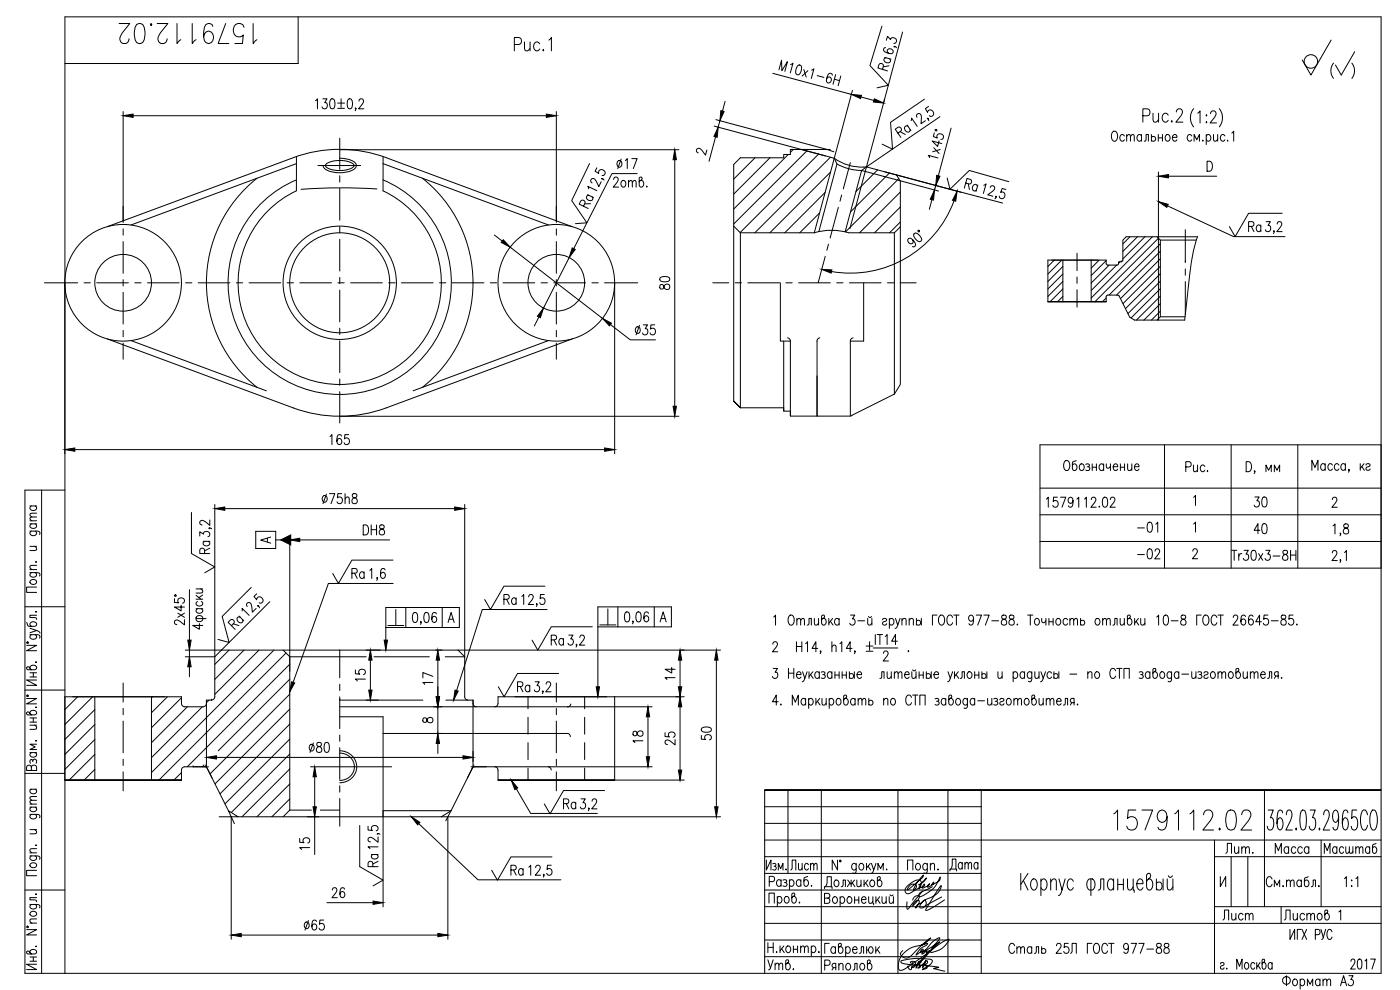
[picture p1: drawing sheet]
<svg xmlns="http://www.w3.org/2000/svg" width="420mm" height="297mm" viewBox="0 0 420 297" stroke-linecap="round" stroke-linejoin="round" font-family="sans-serif">
<defs><g id="words">
<text font-size="10.6" x="34.9" y="14.5">1579112.02</text>
<text font-size="10.1" x="333.4" y="250.1">1579112.02</text>
<text font-size="8.4" x="398.6" y="24.7">( )</text>
<g font-size="7.9">
<text x="172.9" y="63.9">Ra</text>
<text x="67.7" y="190.1">Ra</text>
</g>
<g font-size="7.5">
<text x="268.5" y="22.6" transform="rotate(-90 268.5 22.6)">Ra</text>
<text x="342.2" y="37.7">Рис.2</text>
<text x="288.6" y="58.6">Ra</text>
</g>
<g font-size="7.1">
<text x="267.8" y="42.3">Ra</text>
<text x="284.3" y="262.5">Дата</text>
</g>
<g font-size="6.6">
<text x="183.1" y="57.5">2отв.</text>
<text x="98.1" y="134.8">165</text>
<text x="96" y="152.4">75h8</text>
<text x="375.4" y="153.5">30</text>
<text x="64.2" y="167.2" transform="rotate(-90 64.2 167.2)">Ra</text>
<text x="340.4" y="169">-02</text>
<text x="150.3" y="182.7">Ra</text>
<text x="131.2" y="206.7" transform="rotate(-90 131.2 206.7)">17</text>
<text x="154.5" y="208.8">Ra</text>
<text x="203.9" y="205" transform="rotate(-90 203.9 205)">14</text>
<text x="203.9" y="224.7" transform="rotate(-90 203.9 224.7)">25</text>
<text x="214.8" y="223.3" transform="rotate(-90 214.8 223.3)">50</text>
<text x="94.2" y="256.1" transform="rotate(-90 94.2 256.1)">15</text>
<text x="152.4" y="263.9">Ra</text>
<text x="98.8" y="270.6">26</text>
<text x="90.3" y="280.5">65</text>
<text x="366.2" y="277.3">Лист</text>
<text x="384.5" y="277.3">Листов</text>
</g>
<g font-size="6.2">
<text x="373.9" y="70.6">Ra</text>
<text x="202.1" y="88.2" transform="rotate(-90 202.1 88.2)">80</text>
<text x="107.9" y="161.6">DH8</text>
<text x="340.4" y="160.9">-01</text>
<text x="375.4" y="161.2">40</text>
<text x="368.7" y="169.3">Tr30x3-8H</text>
<text x="104.8" y="174.6">Ra</text>
<text x="56.4" y="188.7" transform="rotate(-90 56.4 188.7)">2x45°</text>
<text x="164.4" y="194.7">Ra</text>
<text x="110.8" y="205.7" transform="rotate(-90 110.8 205.7)">15</text>
<text x="92.1" y="226.8">80</text>
<text x="194" y="224" transform="rotate(-90 194 224)">18</text>
<text x="168.3" y="243.8">Ra</text>
<text x="366.9" y="257.2">Лит.</text>
<text x="381.7" y="257.2">Масса</text>
<text x="396.5" y="257.2">Масштаб</text>
<text x="114.7" y="261.4" transform="rotate(-90 114.7 261.4)">Ra</text>
<text x="236.4" y="262.1">Лист</text>
<text x="302" y="287.2">Сталь 25Л ГОСТ 977-88</text>
<text x="229.7" y="292.1">Утв.</text>
</g>
<g font-size="4.9">
<text x="208.1" y="47.6">2</text>
<text x="77.3" y="164">А</text>
</g>
<text font-size="4.4" x="125.9" y="218">8</text>
</g></defs>
<g fill="#000" stroke="#000" stroke-width=".3">
<path d="M37 34.7l3-.5v1zM164 34.2l3 .5-3 .5zM216.3 33.2l1 .3-1.3 2.7zM255.5 28.3l3 .3-.2 1zM262.4 29.7l2.8 1.2-3.1-.3zM202.5 44.9l.5 3h-1zM215.5 38.2l-.3 3-.9-.3zM280.5 57l-.3 3-1-.2zM281.1 52.6l1 .3-1.3 2.7zM347.7 52.9l3-.5v1zM151 71.9l2.1 2.3-2.7-1.5zM171.7 74.4l.9 .4-1.8 2.5z"/>
<path d="M287.2 57.4l-.4 3-.9-.3zM347.7 60.5l2.9 .8-.4 .9zM163.1 92.4l-.9 2.9-.9-.4zM180.8 95.5l2.7 1.5-.6 .8zM246.6 80.8l3.1 .2-.3 1zM19.5 134.9l3-.5v1zM181.5 134.4l3 .5-3 .5zM202 121.9h1l-.5 3zM64.5 152.6l3-.5v1zM136.5 152.1l3 .5-3 .5zM84.3 162l2.9-1.5v3zM87 162l3-.5v1z"/>
<path d="M56.4 192.1h1l-.5 3zM111.2 195.1l.5 3h-1zM115.3 192.1h1l-.5 3zM131.4 195.1l.5 3h-1zM204.1 195.1l.5 3h-1zM215 195.1l.5 3h-1zM56.9 197.1l.5 3h-1zM87.5 204.6l.9 .3-1.4 2.7zM110.7 207.1h1l-.5 3zM130.9 209.1h1l-.5 3zM136.6 207l.9 .4-1.4 2.7zM178.9 206.1h1l-.5 3z"/>
<path d="M194.5 212.1l.5 3h-1zM203.6 206.1h1l-.5 3zM204.1 209.1l.5 3h-1zM62 227.3l3-.5v.9zM94.4 230.1l.5 3h-1zM131.4 220.1l.5 3h-1zM139 226.8l3 .5-3 .4zM153.4 234.1l2 2.3-.9 .5zM194 227.1h1l-.5 3zM203.6 231.1h1l-.5 3zM93.9 242.1h1l-.5 3zM123.5 245.1l2.5 1.7-.7 .7z"/>
<path d="M214.5 242.1h1l-.5 3zM112 270.3l3 .5-3 .5zM69.4 280.6l3-.5v1zM131.4 280.1l3 .5-3 .5z"/>
</g>
<g fill="none" stroke="#000" stroke-width=".3">
<path d="M89.5 5.1v14h-70M154.4 13.4h1.3a1.09 1.09 0 0 0 .8-1.1 1.09 1.09 0 0 0-.8-1h-1.3v4M157.4 12.6l.2 2.5 .7 .2 .8-.8M159.1 12.6v2.7M162 13.2a.89 .89 0 0 0-.9-.6 .89 .89 0 0 0-.8 .6 1.33 1.33 0 0 0 1.1 2.1l.6-.6M163 14.9v.4l-.1-.2zM164.7 12l.8-.7v4M237.3 19.4l.7-.4-.8 2.9M239.6 19.5l.6 .1a1.77 1.77 0 0 1-.1 2.5l-.3 .3h-.6a1.76 1.76 0 0 1 .1-2.5zM264.7 7.9l-3.6 11.8 5.5 5.9-3.4 .8M266 12.1l.4-1.2 .9 1a.88 .88 0 0 1 1.5-.3 .88 .88 0 0 1-.5 1.4M270.9 9.6l-10.9 40.5"/>
<path d="M399.5 12l-6.1 10.5-2.6-4.5M37 33.5v33.3M40 34.7h124M94.7 30.2l.6-.5v2.9M96.9 29.7h1.2l-.6 1.1a.88 .88 0 0 1 .7 1.3 .88 .88 0 0 1-1.6 0M99.3 29.8l.5-.1a1.76 1.76 0 0 1 .6 2.4l-.2 .4-.6 .1a1.76 1.76 0 0 1-.6-2.4zM101.3 30.9h2.1M101.3 32.5h2.1M102.4 29.7v2.5M104.5 29.8l.6-.1a1.76 1.76 0 0 1 .6 2.4l-.3 .4-.5 .1a1.76 1.76 0 0 1-.6-2.4zM106.8 32.5h-.2h.2l-.2 .7M107.7 30.4l.5-.7 .7 .1 .2 .4-.3 1-1.2 1.4h1.6"/>
<path d="M167 33.5v33.3M214.3 37.8l33.4 9M214.8 35.9l33.5 8.9M216 36.2l-.5 2M217.6 30.4l-.8 2.9M231.9 22l23.6 6.3M233.8 20.9l.7-2.8 .2 3.1 1.6-2.7-.8 2.9M241.2 20.9l.7 2.2M242.5 21.2l-1.8 1.6M243.6 21.1l.7-.4-.8 2.8M245.3 22.7l1.9 .5M249.8 22.6a.64 .64 0 0 0-.9-.6 2.04 2.04 0 0 0-.4 2.9 .88 .88 0 0 0 1-.8 .88 .88 0 0 0-.9-1l-.5 .6"/>
<path d="M250.4 23.8l1.6 .4M250.8 22.4l-.8 2.9M252.3 22.8l-.8 2.9M255.8 27.1l-5.4 20.4M258.4 29.1l3.9 1M275.2 35.2v-.9l.4-.2 .7 .2 .2 1-.1 1.8 1.3-.9M277.4 29.8l-10.1 6.9 .6 8.1-3.2-1.5M278.5 35.5l-.2 .2v-.2l.3 .3 .1 .4M278.7 31.9l-1 .7 .7 1.1a.92 .92 0 0 1 1-.6 .92 .92 0 0 1 .7 1 .92 .92 0 0 1-.9 .8l-.3-.2M280.4 39.9l-.3 1.1 1.2 .4a.92 .92 0 0 1 .4-1.2 .92 .92 0 0 1 1.2 .4 .92 .92 0 0 1-.2 1.2h-.3M280.7 38.9l.4 .1-.1 .3-.3-.1zM282.1 35l-22.1 15.1 9 2.4"/>
<path d="M285.4 38.4l-3.8 14.4M334 39.5l.2-.1a1.31 1.31 0 0 1 1.2 1.8 .94 .94 0 0 1-.9 1.2 .94 .94 0 0 1-.9-1.2l.1-1.1zM359.5 34l.7-.7v3.6M362.1 34.5v.3zM362.1 36.5v.4zM363.3 34.1l.1-.5 .5-.3h.5l.4 .3a1.3 1.3 0 0 1-.3 1.6l-1.3 1.7h1.9M365.9 32.6a4.3 4.3 0 0 1 0 5.5M369.7 39.9l.5-.5v3M77.1 53.5a40 40 0 0 0 0 62.7M89 47v6.8M89 49.1l-49.7 18.4M95.4 49.7h12.8"/>
<path d="M97.8 49.3a7.8 7.8 0 0 1 8.4 .2l.1 .2a2.32 2.32 0 0 1-2.1 1.2 6.7 6.7 0 0 1-6.5-1.1zM102 47.5l2.8 .4a2.73 2.73 0 0 1 2.2 1.8 3.2 3.2 0 0 1-3.1 2 8.3 8.3 0 0 1-6.6-1.2l-.3-.8M102 44.9h101.8M102 41.5v9.3M102 52.7v1.9M102 56.6v9.5M113.1 56.7l-10.6-.3-12.2 .4M114.9 49.1l49.7 18.4M115 47v6.8M126.8 53.5a40 40 0 0 1 0 62.7M176.9 49.1l-5.3 11.1 4.5 6.7-3.4 .2M179.1 50.4l-.5 1 1.1 .6a.92 .92 0 0 1 .6-1 .92 .92 0 0 1 1.2 .5 .92 .92 0 0 1-.5 1.2l-.3-.1"/>
<path d="M180.4 54.5l-.7 1.5-.8-1.7-.7-.7h-.5l-.4 .6 .4 .7M180.7 53.5l-.1 .2 .1-.2 .6 .6M185.5 48.3a.65 .65 0 0 1 1 .3l.1 .7a.82 .82 0 0 1-.9 .9l-.2-.2a1.23 1.23 0 0 1 0-1.7zM186.4 47.7l-1 2.9M187.7 48.2l.5-.6v3M189.6 47.6h1.6l-1.1 3M191.2 52.1h-7.5l-11.5 22.5M202.5 47.9v74M214.8 41l-2 7.4M226.6 47.3l-6.4 6.4M231.1 47.3l-10.9 10.9M236.6 46.4l-16.4 16.3"/>
<path d="M238.1 44.8l-.9 .9M240.5 44.8h-3.3v1.6h-2v.9h-13l-2 2v71.1M242.1 45.3l-21.9 21.9M245.7 46.2l-23.6 23.6M247.6 57.7l-12.1 12.1M248.2 44.8l2.1 .7M249.2 44.8h-8.7l9.9 2.7-6 22.3M249.2 47.2l-22.7 22.6M249.3 51.6l-18.3 18.2M250.4 47.5a14.2 14.2 0 0 0 9.6 2.6M250.4 47.5l.8 1.7-5.5 20.3M251.2 49.2a15.2 15.2 0 0 0 7.4 1.9"/>
<path d="M252.6 58.5l-.5 1.9M255.2 48.8l-2.1 7.9M258.6 51.1l-5 18.5M258.6 51.1l7 1.9M258.7 51.2l-.2 .1M260 50.1l-4.9 18.5M260 50.1l-1.4 1M263.4 51l-6.5 6.5M265.2 52.9l16.5 4.4M265.6 51.6l35.3 9.3M266.9 51.9l-11.7 11.7M269 52.5l1.2 1.9v61l-1.8 2.8"/>
<path d="M269 52.5l19.4 5.2M269.7 53.6l-16 16M270.2 57.6l-12.2 12.2M279 47.3l-.4-.7 2.9 .8M279.7 59.9l-.8 2.9M280.2 44.3l1.6 1.8M280.8 55.6l-.3 1.4M281.8 42.3l-.4 1.6-1.7-1.6 2.9 .8M282.2 44.8l-2.3 .7M284.3 53.4l.8 3.4 5.8-5.7 11.9 3.4M297.2 56.3l.3-.5h.7l.3 .4v.6l-2.1 1.6 1.6 .5M299 59h-.2l.1-.1v.4l-.3 .3"/>
<path d="M301.9 56.9l-1.1-.4-.5 1.2a.92 .92 0 0 1 1.2 .5 .92 .92 0 0 1-.4 1.2 .92 .92 0 0 1-1.2-.3v-.3M337.4 40.8l-.2-.3a.97 .97 0 0 0-1.2 .6 .97 .97 0 0 0 .6 1.3h.4l.4-.5M338.1 40.9l.6-.5 .5 .1 .1 1.9M338.1 40.4v2M339.3 40.9l.5-.5 .5 .1 .1 1.9M342.6 40.8l-.2-.3a.95 .95 0 0 0-1.2 .5 .95 .95 0 0 0 .4 1.2 .65 .65 0 0 0 1-.3M342.6 40.4v2M343.4 42.4l.4-.2 .2-1.8h.6v2M345.6 41.2a.73 .73 0 0 1 1.1 0 .73 .73 0 0 1-.3 1.2h-.5l-.3-.3M345.6 40.4v2M347.6 41.4h1.3M347.6 40.4v2"/>
<path d="M347.7 51.6v44.4M348.9 40.4v2M350 40.5a.97 .97 0 0 1 1.2 .6 .97 .97 0 0 1-.6 1.3 1.03 1.03 0 0 1-1-.8 1.03 1.03 0 0 1 .4-1.1zM350.7 52.9h14.4M351.8 41.2h1.4l-.2-.7a.97 .97 0 0 0-1.2 .6 .97 .97 0 0 0 .6 1.3h.4l.4-.5M357.7 40.8l-.3-.3a.97 .97 0 0 0-1.2 .6 .97 .97 0 0 0 .7 1.3h.3l.5-.5M358.4 42.4v-2l.8 1.5 .8-1.5v2M361 42.1v.3zM362 40.8l.2-.3a.97 .97 0 0 1 1.3 .6 .97 .97 0 0 1-.7 1.3h-.3l-.5-.5M362 40.4v3M362.3 48.4a1.57 1.57 0 0 1 1.5 .8 1.57 1.57 0 0 1-.2 1.7l-.5 .5h-.8zM364.2 40.4l.1 1.8 .6 .2 .5-.6"/>
<path d="M365.4 40.4v2M367.6 40.8a.66 .66 0 0 0-.6-.5 .66 .66 0 0 0-.6 .5l-.2 .7a.8 .8 0 0 0 1 .9l.4-.5M368.4 42.1v.3zM32.2 68l55.8-20.7a40 40 0 0 1 27.9 0l55.8 20.7M37 68.7v1.9M37 72.5v9.5M78.5 61a33.4 33.4 0 0 1 10.5-7v3.3a30.5 30.5 0 0 0-11 46.5 30.5 30.5 0 0 0 47.8 0 30.5 30.5 0 0 0-10.8-46.5l-.1-3.3a33.5 33.5 0 0 1 16 47.8 33.5 33.5 0 0 1-49.5 9.5 33.5 33.5 0 0 1-2.9-50.3zM102 68v1.9M102 71.8v9.5M148.4 70.5l2.3 1.8M153.1 74.2l27.7 21.3M167 68.7v1.9"/>
<path d="M167 72.5v9.5M170.8 77.3l-7.7 15.1M220.2 67.8l2 2M222.2 69.8v52.6h13v1h2v1.4M222.2 69.8h22.2M246 63.9l-6 5.9M247.7 76.9l-2.2 8M248.6 73.3l-.5 1.8M251.6 62.2l-2.5 9.2M268.4 69.8h-13.7a18 18 0 0 0-10.3 0M268.4 69.8v48.4M270.2 62.1l-7.7 7.7"/>
<path d="M270.2 66.6l-3.2 3.2M270.2 68.1l-1.8 1.7M273.9 71.9a.81 .81 0 0 1-.1 1.2 .89 .89 0 0 1-1.2-.5 .89 .89 0 0 1 .4-1.1 2.54 2.54 0 0 1 1.8 2l-.3 .5h-.7M274.3 70.2l.2-.2a1.75 1.75 0 0 1 2 1.5l.1 .4-.3 .5a1.78 1.78 0 0 1-2-1.4zM275.5 69.1l.4 .1v.3h-.4zM286.3 60.2a33.2 33.2 0 0 1-36.8 21.3M316.4 78l-1.9 2M318.7 78l-4.2 4.2M319 80l-4.5 4.5M319 78v12.5M323.2 76v5.2M327.5 78v12.5"/>
<path d="M327.6 78l-.1 .2M329.9 78l-2.4 2.4M332 79l.5 .5h2.7l.5-.5M332 78.2l-4.5 4.5M332 79v-1h-17.5v12.5M332.9 79.5l-5.4 5.4M335.1 79.5l-7.6 7.7M336.1 78.5l-.4 .4M336.5 78.5l.5-.5v-6l1-1h21.4a46.5 46.5 0 0 0-2.4 11.7l-1.5 13.3h-15l-1.5-.8-3.1-6.4M336.5 78.5h-.8v.5M336.5 78.5h.1M339.1 71l-2.1 2.2"/>
<path d="M341.4 71l-4.4 4.4M343.6 71l-6.6 6.7M345.9 71l-18.4 18.4M347.2 71l1 1v23l-1 1M347.7 71.5l-19.1 19M348.2 73.2l-15.4 15.3M348.2 75.4l-13.1 13.1M348.2 77.6l-11.9 12M348.2 79.9l-11.2 11.2M348.2 72h10.8M350.4 61.8l19.8 9.2h15.4M355.7 78.5h.1"/>
<path d="M355.7 68.9v9.9M382.4 69.4h-.2h.2l-.2 .7M383.3 67.2l.5-.7 .6 .1 .3 .5-.4 1-1.1 1.4h1.6M384.8 64h-10.1l-4 7-1.7-3M13.3 84.9h10M19.5 84.9v51.3M25.2 84.9h1.9M29 84.9h9.5M37 83.9v1.9M37 87.7v9.5M37 99.1v1.9M40.4 84.9h2"/>
<path d="M44.3 84.9h9.5M55.7 84.9h1.9M59.5 84.9h9.5M70.9 84.9h1.9M74.7 84.9h9.6M86.2 84.9h1.9M90 84.9h9.5M101.4 84.9h1.9M102 83.2v1.9M102 87v9.6M102 98.5v1.9M105.2 84.9h9.5"/>
<path d="M116.6 84.9h2M120.5 84.9h9.5M131.9 84.9h1.9M135.7 84.9h9.5M147.1 84.9h1.9M151 84.9h9.5M161.7 95.1l-1.3 2.7M162.4 84.9h1.9M166.2 84.9h9.5M167 83.9v1.9M167 87.7v9.5M167 99.1v1.9"/>
<path d="M177.6 84.9h1.9M181.4 84.9h10M183.2 97.4l6 4.6h7.5M184.5 84.9v51.3M191 98.2a.97 .97 0 0 1 1.2 .6 .97 .97 0 0 1-.6 1.2 1.03 1.03 0 0 1-1-.7 1.03 1.03 0 0 1 .4-1.1zM191.9 97.6l-1 2.9M193.1 97.5h1.2l-.7 1.1a.89 .89 0 0 1 .8 1.4 .89 .89 0 0 1-1.6-.1M196.5 97.5h-1.2l-.1 1.3a.92 .92 0 0 1 1.3 0 .92 .92 0 0 1 0 1.3 .92 .92 0 0 1-1.3 .1l-.1-.3M213.9 84.9h4.8M220.6 84.9h1.9M224.4 84.9h9.6M234.2 84.9v17.4h3v22.5h18v-22.5"/>
<path d="M235.9 84.9h1.9M239.7 84.9h9.5M251.1 84.9h1.9M254.9 84.9h9.5M259.2 84.9v17.4h-4M266.3 84.9h1.9M270.2 84.9h4.8M314.5 90.5h17.5h-17.5M319 82.2l-4.5 4.5M319 84.5l-4.5 4.4M319 86.7l-3.9 3.8M319 88.9l-1.6 1.6"/>
<path d="M323.2 83.1v1.9M323.2 86.9v5.3M332 89.4l-1.2 1.1M335.9 88.8l-.5-.3-3.2 .1-.2 .4v1.5M348.2 82.1l-10.4 10.5M348.2 84.4l-9.7 9.7M348.2 86.6l-8.8 8.8M348.2 88.9l-7.1 7.1M348.2 91.1l-4.9 4.9M348.2 93.4l-2.6 2.6M348.2 95h7.5M355.7 80.7v1.9"/>
<path d="M355.7 84.5v9.9M32.2 101.7l55.8 20.7a40 40 0 0 0 27.9 0l55.8-20.7M37 103v4.8M39.3 102.2l40.6 15.1M102 102.3v9.5M102 113.7v1.9M102 117.5v9.4M164.6 102.2l-40.6 15.1M167 103v4.8M235.2 102.3v21.1M236.4 101.4a.96 .96 0 0 1 .8 .9M246 101.4a.96 .96 0 0 0-.8 .9v22.5"/>
<path d="M256 101.4a.96 .96 0 0 0-.8 .9M268.4 118.2l-13 6.6M22.5 134.9h159M102 124.9h101.8M222.2 122.4l-2-2 2 2M319.7 138.3l.2-.1a1.43 1.43 0 0 1 1 2.3 .89 .89 0 0 1-1.1 .7 .89 .89 0 0 1-.6-1.2v-.7zM323 138.2l-1 .4-.2 .3 .2 2a.59 .59 0 0 0 .9 .1 .95 .95 0 0 0 .3-1.2 .95 .95 0 0 0-1.1-.5l-.3 .3M324.2 139.3a.97 .97 0 0 1 1.3 .7 .97 .97 0 0 1-.7 1.2 1.02 1.02 0 0 1-.9-.7 1.02 1.02 0 0 1 .3-1.2zM325.8 139.3a.71 .71 0 0 1 1.2 .3l-.4 .4h-.3M327.8 139.2v2M329 139.2v2M331.2 139.6l-.2-.3a.95 .95 0 0 0-1.2 .5 .95 .95 0 0 0 .4 1.2 .64 .64 0 0 0 1-.2"/>
<path d="M331.2 139.2v2M332 139.2v.7l.4 .6h.3l.6-.6M333.3 139.2v2M336.2 139.2v2M337.5 139.2v2M338.4 139.2l.1 1.8 .6 .2 .6-.6M339.7 139.2v2M349.5 133.5v37M358.2 139.5l.1 1.9 .5 .1 .6-.5M359.4 139.5v2M361.6 140a.67 .67 0 0 0-.6-.5 .67 .67 0 0 0-.7 .5 .91 .91 0 0 0 0 1.1 .91 .91 0 0 0 1.1 .3l.2-.3M369.5 133.5v37"/>
<path d="M374 138.5a1.57 1.57 0 0 1 1.5 .8 1.57 1.57 0 0 1-.1 1.8l-.6 .4h-.8zM389.5 133.5v37M397.7 139.5a.66 .66 0 0 0-.6-.4 .66 .66 0 0 0-.6 .4 .85 .85 0 0 0 0 1.3 .85 .85 0 0 0 1.2-.1M397.7 139.1v2M399.9 139.5a.66 .66 0 0 0-.6-.4 .66 .66 0 0 0-.7 .4l-.1 .8a.8 .8 0 0 0 .9 .8l.5-.4M401.8 139.5l-.2-.2a.97 .97 0 0 0-1.2 .6 .97 .97 0 0 0 .6 1.2h.4l.4-.4M403.8 139.5a.66 .66 0 0 0-.7-.4 .66 .66 0 0 0-.6 .4 .85 .85 0 0 0 .1 1.3 .85 .85 0 0 0 1.2-.1M403.8 139.1v2M408.2 139.1v2M408.7 140l.8 1.1M409.4 139.1l-1.2 1.4M409.9 139.5a.66 .66 0 0 1 .7-.4 .66 .66 0 0 1 .6 .4l-.1 .3-1 .5-.2 .4a.66 .66 0 0 0 .7 .4 .66 .66 0 0 0 .6-.4"/>
<path d="M414.5 133.5h-102.4v37h102.4M9 159.3l2.7 .2 .3 .3-.2 .6M9 157.2h2M9 156.3h2M9 151.8h2M9.4 159.3l-.3 .3a.97 .97 0 0 0 .7 1.2 .97 .97 0 0 0 1.2-.6v-.4l-.4-.5M9.4 157.2a.66 .66 0 0 0-.4 .6 .66 .66 0 0 0 .4 .6 .85 .85 0 0 0 1.2 0 .85 .85 0 0 0 0-1.2M9.4 151.8l-.3 .2a.95 .95 0 0 0 .5 1.2 .95 .95 0 0 0 1.2-.4 .64 .64 0 0 0-.2-1M11 155.1l-1.9 .1-.1 .5 .6 .6M11 154l-1.9 .1-.1 .4 .6 .6M12.5 147.1v144.9M19.5 147.1h-12v144.9h407v-286.9h-395v286.9"/>
<path d="M57.5 153.8v12.3l7 4-3 1.7M62.8 158.4v.3v-.3l.7 .3M63 156v1.6l-1.5-1.1-1-.4-.5 .5v.4l.7 .5M64.5 151.4v45.7h-8.9M67.5 152.6h69M139.5 151.4v45.7l-2-2M312.1 146.5h102.4M312.1 154.5h102.4M314 149.8l.6-.6v3M317.3 149.2h-1.1l-.1 1.3a.92 .92 0 0 1 1.2 .1 .92 .92 0 0 1 0 1.2 .92 .92 0 0 1-1.2 .1l-.1-.3M318.3 149.2h1.6l-1.2 3M322 150.2a.82 .82 0 0 1-.8 .8 .89 .89 0 0 1-.6-1.1 .89 .89 0 0 1 1.1-.6 2.21 2.21 0 0 1-.4 2.9l-.5-.2-.1-.2"/>
<path d="M323.2 149.8l.5-.6v3M325.5 149.8l.5-.6v3M326.6 140l.5 .6-.2 .4h-1.1M327.5 149.9l.5-.7h.4l.5 .6-.4 1-1.1 1.4h1.6M327.8 140.2h1.2M329.9 151.9v.3zM331.2 149.3l.5-.1a1.77 1.77 0 0 1 .6 2.4l-.2 .4-.6 .2a2.21 2.21 0 0 1-.3-2.9zM333.2 149.9l.5-.7h.4l.5 .6-.3 1-1.2 1.4h1.6M334.1 140h1.3l-.1-.5a.58 .58 0 0 0-.9-.2 .95 .95 0 0 0-.3 1.2 .95 .95 0 0 0 1.1 .5l.2-.2M336.2 140.2h1.3M340.5 140h1.3l-.2-.7a.97 .97 0 0 0-1.2 .7 .97 .97 0 0 0 .6 1.2h.4l.4-.4M355.9 140.1h1a.82 .82 0 0 0 .6-.8 .82 .82 0 0 0-.6-.8h-1v3"/>
<path d="M358.2 149.2l.6-.6v3.1M358.2 157.2l.6-.5v3M362.4 141.2v.3zM376.6 141.4h-.2h.2l-.2 .7M379.9 141.5v-2l.8 1.6 .8-1.6v2M382.4 141.5v-2l.8 1.6 .8-1.6v2M393.7 141.1v-3l.9 2.2 .9-2.2v3M399.8 149.9l.5-.7h.5l.4 .6-.3 1-1.2 1.4h1.6M400.1 157.8l.5-.6v3M403.4 157.3a.66 .66 0 0 0 .2 1 .94 .94 0 0 1 1.2 .9 .94 .94 0 0 1-1.1 1 .98 .98 0 0 1-.5-1.2 .98 .98 0 0 1 1.1-.7 .68 .68 0 0 0 .2-1zM404.9 141h-.2h.2l-.2 .7M9 171.8l2.7 .1 .3 .4-.2 .5"/>
<path d="M9 170.9h2M9 163.9h2M9.1 174.2a.95 .95 0 0 1 1.2-.4 .95 .95 0 0 1 .5 1.2 .95 .95 0 0 1-1.2 .4 .95 .95 0 0 1-.5-1.2zM9.4 171.8l-.3 .2a.97 .97 0 0 0 .7 1.3 .97 .97 0 0 0 1.2-.7v-.3l-.4-.5M10.4 163.9l.6 .6-.2 .6-1.8 .1M10.7 168.6h.3zM11 176.1h-3v1.6h3M11 169.6l-1.9 .2-.1 .5 .6 .6M56.9 176.9v15.2M58.8 179.8h2M58.8 178.6l1.5 1.2M58.8 176.7h2"/>
<path d="M60.3 176.7l.5 .6-.1 .5-1.9 .1M60.8 178.5l-1.1 .8M75.4 176.2l-8.7 8.8 2.1 7.8-3.4-.9M77 178.2l-.8 .8 .8 1a.92 .92 0 0 1 1-.9 .92 .92 0 0 1 .9 .9 .92 .92 0 0 1-.8 1l-.3-.1M82.8 162h1.5M87 160.7v82.4M90 162h26.9M113.3 173.4h-.3h.3l-.3 .7M115.6 171a.64 .64 0 0 0-1.1-.3 2.03 2.03 0 0 0 .4 2.9 .88 .88 0 0 0 .8-1.1 .88 .88 0 0 0-1.2-.7l-.3 .8M117.9 168.1h-12.3l-4 7-1.8-3M118 175.1h-19.4l-10.6 29.6M158.7 179.1l.4-.7 .7 .1 .2 .5-.3 .9-1.2 1.5h1.6"/>
<path d="M163.3 178.4h-1.1l-.1 1.3a.92 .92 0 0 1 1.2 0 .92 .92 0 0 1 0 1.3 .92 .92 0 0 1-1.2 .1l-.1-.3M163.6 175.9h-12.4l-4 7-1.7-3M312.1 162.5h102.4M358 165.4l.4-.7 .7 .1 .2 .4-.3 1-1.1 1.4h1.6M399.8 165.9l.5-.7 .7 .1 .2 .5-.3 1-1.2 1.4h1.6M402.4 160h-.3h.3l-.3 .8M402.4 168h-.3h.3l-.3 .8M403.5 165.8l.6-.6v3M7.5 182.1h12M8 193.6h3l-3 1.6h3M8 186.8l.4 1 .3 .1 2-.1a.59 .59 0 0 0 .1-.9 .95 .95 0 0 0-1.2-.4 .95 .95 0 0 0-.5 1.2l.3 .2M8.1 192.7h.4v.3h-.4z"/>
<path d="M9 190.4l2.7 .1 .3 .4-.2 .6M9 188.5l2 .7-2 .7M9.4 190.4l-.3 .3a.97 .97 0 0 0 .7 1.2 .97 .97 0 0 0 1.2-.7v-.3l-.4-.5M10.7 198.7h.3zM10.7 183.6h.3zM11 189.2l.8 .4 .2 .4M11 184.6h-2v.7l1.8 .1 .2 .5M55.6 195.1h160.6M56.9 195.1v2M58.8 185.6h3M58.8 182.6h2M59 185l.7-.3 .7 .1 .4 .5-.1 .9a1.18 1.18 0 0 1-1.9-.3z"/>
<path d="M59.3 182.6a.67 .67 0 0 0-.5 .7 .67 .67 0 0 0 .5 .6 .85 .85 0 0 0 1.2 0 .85 .85 0 0 0-.1-1.3M59.3 180.5a.67 .67 0 0 0-.5 .6 .67 .67 0 0 0 .5 .6 .91 .91 0 0 0 1.1 .1 .91 .91 0 0 0 .3-1.1l-.3-.2M59.8 187.1v1.7l-2-1.1h3M68.7 195.1l-4.2 4.2M73.2 195.1l-8.7 8.7M74.2 182l-.2-.8 .4-.4 .7 .1 .4 1 .2 1.8 1.2-1.2M77.5 181.7l-.2 .2v-.2l.4 .2 .2 .5M77.7 195.1l-13.2 13.2M81 180.5l-16.5 16.6v12a1 1 0 0 1-1 1M82.2 195.1l-36.7 36.7M85 195.1l2 2h22.9M85.8 195.9l-38.1 38.2"/>
<path d="M87 199.3l-30.8 30.8M102 195.1v8.3M112.2 197.1h16.7M115.8 188.3h22.1v-6h-22.1v9.8M116.4 187.7h4.8M118.8 182.9v4.8M121.8 182.3v6M124.1 183.9l.6-.1a1.76 1.76 0 0 1 .6 2.4l-.3 .4-.6 .2a1.76 1.76 0 0 1-.5-2.5zM126.4 186.6h-.2h.2l-.2 .7M127.5 183.9l.6-.1a1.76 1.76 0 0 1 .6 2.4l-.3 .4-.5 .2a1.76 1.76 0 0 1-.6-2.5zM131 184.2l-.1-.3-.6-.1a1.86 1.86 0 0 0-.6 2.5 .67 .67 0 0 0 .6 .5 .67 .67 0 0 0 .7-.5l.1-.4a.88 .88 0 0 0-.8-1l-.4 .2-.3 .7M131.4 198.1v11"/>
<path d="M132.7 182.3v6M133.6 197.1h5.9v12a1 1 0 0 0 1 1M134.5 186.8l.9-3 .9 3M134.8 185.8h1.2M161.2 181.2h-.2h.2l-.2 .7M164.2 182.9h-19.5l-7.7 24.3M173.1 193.4h-.2h.2l-.2 .7M174 191.3l.5-.7h.4l.5 .5-.4 1-1.1 1.5h1.6M177.8 188.1h-12.4l-4 7-1.7-3M179.4 188.1h22.1v-6h-22.1v24M180 187.5h4.8M182.4 182.7v4.8"/>
<path d="M185.4 182.1v6M187.7 183.7l.6-.1a1.77 1.77 0 0 1 .6 2.4l-.2 .5-.6 .1a1.77 1.77 0 0 1-.6-2.4zM190 186.5h-.2h.2l-.2 .7M191.2 183.7l.5-.1a1.77 1.77 0 0 1 .6 2.4l-.2 .5-.6 .1a1.77 1.77 0 0 1-.6-2.4zM194.6 184l-.1-.3-.6-.1a1.63 1.63 0 0 0-.7 2l.4 .9a.84 .84 0 0 0 1.1-.8 .84 .84 0 0 0-1.1-.8l-.4 .7M196.4 182.1v6M198.1 186.6l.9-3 .9 3M198.4 185.6h1.2M215 198.1v44M231.9 193.3l.5-.8h.5l.4 .6-.3 1-1.2 1.5h1.6M232.2 185.1l.5-.6v3.1M237 184.7l.2-.2a1.43 1.43 0 0 1 1 2.3 .89 .89 0 0 1-1.1 .7 .89 .89 0 0 1-.6-1.1v-.7z"/>
<path d="M239 192.5v3.1M239 194h1.6M239.1 186.1l.6-.5 .5 .1 .1 1.9M239.1 185.6v2M240.3 186.1l.6-.5 .4 .1 .1 1.9M240.6 192.5v3.1M241.8 193.1l.5-.6v3.1M242.2 187.6l.5-.2 .1-1.8h.7v2M244.4 185.6l.1 1.8 .6 .2 .6-.6M245.4 194.5h-1.7l1.2-2v3.1M245.7 185.6v2M246.3 195.4h-.2h.2l-.2 .7"/>
<path d="M247 185.6a1 1 0 0 1 1 1 1 1 0 0 1-1 1l-.4-.6v-2.2l.7-.3 .2 .5-.1 .3-.8 .7M248.7 185.6v2M249.2 186.4l.8 1.2M249.7 194.1l.5-.5 .6 .1 .1 1.9M249.7 192.5v3.1M249.9 185.6l-1.2 1.4M251.8 186a.67 .67 0 0 0-.6-.5 .67 .67 0 0 0-.6 .5 .85 .85 0 0 0 0 1.2 .85 .85 0 0 0 1.2-.1M251.8 185.6v2M252.1 193.1l.5-.6v3.1M255.3 184.5h1.2l-.7 1.2a.89 .89 0 0 1 .8 1.3 .89 .89 0 0 1-1.6 0M255.7 194.5h-1.7l1.1-2v3.1M256.6 195.4h-.2h.2l-.2 .7"/>
<path d="M257.4 186.3h2.1M259.9 193.8h2.1M259.9 195.4h2.1M260.4 185.6l.1 1.8 .6 .2 .6-.6M260.6 185l.4 .3 .5-.3M261 192.5v2.6M261.7 185.6v2M262.1 194.4h7.3M262.7 190.4v3M263.3 190.4h1.6M264.1 190.4v3M264.9 186a.67 .67 0 0 1 .6-.5 .67 .67 0 0 1 .6 .5l-.3 .4-.8 .3-.1 .4a.66 .66 0 0 0 .6 .5 .66 .66 0 0 0 .6-.5"/>
<path d="M265.2 196l.4-.7 .7 .2 .2 .4-.3 1-1.2 1.4h1.6M265.7 191l.5-.6v3M266.9 186a.67 .67 0 0 1 .6-.5 .67 .67 0 0 1 .7 .5 .91 .91 0 0 1 0 1.1 .91 .91 0 0 1-1.1 .3l-.2-.3M266.9 185.6v2.9M268.7 185.6l.7 2 .7-2M269.3 192.4h-1.7l1.1-2v3M269.4 187.6l-.4 .8-.4 .1M270.7 186.1l.6-.5 .5 .1 .1 1.9M270.7 185.6v2M272.6 195.3v.3zM272.9 186.1l.5-.5 .6 .1 .1 1.9M272.9 185.6v2"/>
<path d="M275 186.4a.73 .73 0 0 1 1.2 0 .73 .73 0 0 1-.4 1.2h-.4l-.4-.3M275 185.6v2M276.5 185.6v2M281.2 184.5h-1.4v3.1M282.1 184.7l.2-.2a1.43 1.43 0 0 1 1.1 2.3 .89 .89 0 0 1-1.1 .7 .89 .89 0 0 1-.6-1.1v-.7zM285.9 185.3a.89 .89 0 0 0-1.1-.7 .89 .89 0 0 0-.6 1.1v.7a.89 .89 0 0 0 .6 1.1 .89 .89 0 0 0 1.1-.7M286.2 184.5h1.6M287 184.5v3.1M292.2 185.6a.82 .82 0 0 1-.8 .8 .89 .89 0 0 1-.7-1.1 .89 .89 0 0 1 1.1-.6 2.21 2.21 0 0 1-.3 2.9l-.6-.2-.1-.3M293 184.5h1.6l-1.2 3.1M295.3 184.5h1.6l-1.2 3.1M297.7 186.3h2"/>
<path d="M300.7 184.7a.66 .66 0 0 0 .3 1 .94 .94 0 0 1 1.1 .9 .94 .94 0 0 1-1 1 .98 .98 0 0 1-.5-1.2 .98 .98 0 0 1 1.1-.7 .66 .66 0 0 0 .2-1zM303 184.7a.66 .66 0 0 0 .3 1 .94 .94 0 0 1 1.1 .9 .94 .94 0 0 1-1 1 .98 .98 0 0 1-.6-1.2 .98 .98 0 0 1 1.1-.7 .66 .66 0 0 0 .3-1zM305.3 187.3v.3zM308.4 184.5h1.6M309.2 184.5v3.1M310.8 185.7a.64 .64 0 0 1 1 .3 .91 .91 0 0 1 .1 1.1 .91 .91 0 0 1-1.1 .3l-.3-.7zM312.6 185.6v.7l.4 .5 .5-.1 .4-.4M313.9 185.6v2M314.8 186.5h1.3M314.8 185.6v2M316.1 185.6v2M317.2 185.7a.64 .64 0 0 1 1 .3 .91 .91 0 0 1 .1 1.1 .91 .91 0 0 1-1.1 .3 1.2 1.2 0 0 1 0-1.7z"/>
<path d="M320.4 186a.67 .67 0 0 0-.6-.5 .67 .67 0 0 0-.7 .5l-.1 .7a.82 .82 0 0 0 .9 .9l.5-.5M321.1 186.1l.6-.5 .4 .1 .1 1.9M321.1 185.6v2M322.2 186.1l.6-.5 .5 .1 .1 1.9M324.3 186.4a.73 .73 0 0 1 1.2 0 .73 .73 0 0 1-.4 1.2h-.5l-.3-.3M324.3 185.6v2M329 185.7a.64 .64 0 0 1 1 .3 .91 .91 0 0 1 0 1.1 .91 .91 0 0 1-1 .3l-.4-.7zM330.9 186.1l.6-.5 .4 .1 .2 1.9M330.9 185.6v2M332.1 186.1l.5-.5 .5 .1 .1 1.9M334 187.6l.5-.2 .1-1.8h.7v2M336.2 185.6l.1 1.8 .6 .2 .5-.6"/>
<path d="M337.4 185.6v2M338.8 185.6a1 1 0 0 1 .9 1 1 1 0 0 1-.9 1l-.5-.6v-2.2l.7-.3 .3 .5-.2 .3-.8 .7M340.5 185.6v2M341 186.4l.8 1.2M341.7 185.6l-1.2 1.4M342.3 185.6l.2 1.8 .5 .2 .6-.6M343.6 185.6v2M347.1 185.1l.6-.6v3.1M349.4 184.7l.6-.2a1.96 1.96 0 0 1 0 3.1h-.2a1.77 1.77 0 0 1-.6-2.5zM351.5 186.3h2M354.6 184.7a.66 .66 0 0 0 .2 1 .94 .94 0 0 1 1.1 .9 .94 .94 0 0 1-1 1 .98 .98 0 0 1-.5-1.2 .98 .98 0 0 1 1.1-.7 .66 .66 0 0 0 .2-1zM360.5 184.5h-1.4v3.1"/>
<path d="M361.4 184.7l.3-.2a1.43 1.43 0 0 1 1 2.3 .89 .89 0 0 1-1.1 .7 .89 .89 0 0 1-.6-1.1l.1-1.1zM365.2 185.3a.89 .89 0 0 0-1.1-.7 .89 .89 0 0 0-.6 1.1v.7a.89 .89 0 0 0 .6 1.1 .89 .89 0 0 0 1.1-.7M365.5 184.5h1.6M366.3 184.5v3.1M370.1 185.3l.5-.8h.4l.5 .6-.4 1-1.1 1.5h1.6M373.8 185l-.1-.3-.6-.2a2.21 2.21 0 0 0-.4 2.9 .65 .65 0 0 0 1.1-.3l.1-.4a.89 .89 0 0 0-.8-1l-.6 .4-.1 .4M376.1 185l-.2-.3-.5-.2a2.21 2.21 0 0 0-.4 2.9 .65 .65 0 0 0 1.1-.3l.1-.4a.89 .89 0 0 0-.8-1l-.6 .4-.1 .4M378.6 186.5h-1.7l1.1-2v3.1M380.5 184.5h-1.1l-.1 1.3a.92 .92 0 0 1 1.2 .1 .92 .92 0 0 1 0 1.3 .92 .92 0 0 1-1.2 .1l-.2-.3M381.5 186.3h2.1M384.6 184.7a.66 .66 0 0 0 .3 1 .94 .94 0 0 1 1.1 .9 .94 .94 0 0 1-1 1 .98 .98 0 0 1-.6-1.2 .98 .98 0 0 1 1.1-.7 .6 .6 0 0 0 .4-.6 .6 .6 0 0 0-.5-.6zM388.1 184.5h-1.2l-.1 1.3a.92 .92 0 0 1 1.3 .1 .92 .92 0 0 1 0 1.3 .92 .92 0 0 1-1.3 .1l-.1-.3"/>
<path d="M389.2 187.3v.3zM7.5 207h12M8 209.6h3l-3 1.6h3M8.1 208.6h.4v.3h-.4zM9 200.5a1 1 0 0 1 1-.9 1 1 0 0 1 1 .9l-.6 .5h-2.1l-.3-.7 .4-.3 .3 .1 .7 .9M9 214a1 1 0 0 1 1-.9 1 1 0 0 1 1 .9l-.6 .5h-2.1l-.3-.7 .4-.2 .3 .1 .7 .8M9 201.9h2M9 203.1h2M9 217.6h2M9 215.4h2M9 216.7h2M10 215.4v1.3"/>
<path d="M10 201.9v1.2M10.4 217.6l.6 .6-.2 .5-1.8 .1M10.7 212.2h.3zM11 204h-3l3 1.6h-3M23.3 209.1l-3.8 3.8M27.8 209.1l-8.3 8.3M28.5 212.9l-9 9M28.5 217.4l-9 9M28.5 209.1v25M37 204.9v5.7M37 212.5v1.9M37 216.4v9.5"/>
<path d="M45.5 209.1v25M45.8 209.1l-.3 .3M50.2 209.1l-4.7 4.8M54.5 209.3l-9 9.1M56.2 212.1l-10.7 10.7M56.9 200.1v3M60.7 212.1l-15.2 15.2M62 210.1v20M62.7 210.1l-.7 .7M63.5 210.1h-1.5v1a1.02 1.02 0 0 1-1 1h-5.5a1 1 0 0 1-1-1v-2h-35v25M63.5 210.1h.1M87 203.8l-21.5 21.5"/>
<path d="M87 208.3l-24 23.9M87 212.8l-22.5 22.4M87 217.3l-21 20.9M102 210.1h.1M102 212.1h93.7M102 205.3v1.9M102 209.1v9.5M102 215.1h13v57M102 210.1h24.9M131.4 212.1v8M133.8 210.1h8.2v20M142 211.1a1 1 0 0 0 1 1"/>
<path d="M158.5 209.1v3.6M158.5 215.2v5.1M163 207.4h-.2h.2l-.2 .7M163.9 205.3l.5-.7h.4l.5 .5-.4 1-1.1 1.5h1.6M167 204.9v5.7M167 212.5v1.9M167 216.4v9.5M167.7 202.1h-12.4l-4 7-1.7-3M171.3 211.2a.96 .96 0 0 1-1 .9M175.5 209.1v3.6M175.5 215.2v5.1M184.5 209.1v25"/>
<path d="M194.5 215.1v12M204.1 212.1v19M205.3 209.1h-55.8v2a1 1 0 0 1-1 1M232.1 200.6h1.2l-.7 1.1a.89 .89 0 0 1 .8 1.4 .89 .89 0 0 1-1.6-.1M233.5 210.6h-1.7l1.2-2v2.9M234.3 211.3v.2zM236.6 200.6v2.9M236.6 202h1.6M237.8 211.5v-2.9l.9 2.1 .9-2.1v2.9M238.2 200.6v2.9M239 202.4h1.4l-.2-.7a.97 .97 0 0 0-1.3 .6 .97 .97 0 0 0 .7 1.2h.3l.5-.4M240.9 201.5l.6 2 .7-2"/>
<path d="M241.5 203.5l-.4 .9-.4 .2M241.8 210l-.3-.3a.95 .95 0 0 0-1.1 .5 .95 .95 0 0 0 .3 1.2 .65 .65 0 0 0 1.1-.3M241.8 209.5v2M242.7 210l.2-.3a.97 .97 0 0 1 1.2 .6 .97 .97 0 0 1-.6 1.2h-.4l-.4-.4M242.7 209.5v3.1M242.8 201.5v2M243.3 202.4l.8 1.1M243.9 201.5l-1.1 1.5M244.9 209.5v2M245.3 210.4l.8 1.1M245.9 202a.66 .66 0 0 0-.6-.5 .66 .66 0 0 0-.7 .5 .85 .85 0 0 0 .1 1.2 .85 .85 0 0 0 1.2-.1M245.9 201.5v2"/>
<path d="M246 209.5l-1.1 1.5M246.5 201.7a.71 .71 0 0 1 1.1 .3l-.1 .3-.6 .1M246.7 209.5l.1 1.9 .6 .1 .5-.5M247.3 202.4l.4 .6-.2 .4h-1M247.9 209.5v2M248.9 210l.2-.3a.97 .97 0 0 1 1.2 .6 .97 .97 0 0 1-.6 1.2h-.4l-.4-.4M248.9 209.5v3.1M249.7 202l-.3-.3a.95 .95 0 0 0-1.1 .5 .95 .95 0 0 0 .3 1.2 .64 .64 0 0 0 1.1-.3M249.7 201.5v2M250.6 202.6h1.2M250.6 201.5v2M251.3 209.7a.97 .97 0 0 1 1.2 .6 .97 .97 0 0 1-.7 1.2 1.02 1.02 0 0 1-.9-.7 1.02 1.02 0 0 1 .4-1.1z"/>
<path d="M251.8 201.5v2M252.7 202.6h1.3M252.7 201.5v2M253.7 209.5a1 1 0 0 1 .9 1 1 1 0 0 1-.9 1l-.5-.5v-2.2l.7-.2 .2 .4-.1 .3-.8 .7M254 201.5v2M254.9 202.4a.73 .73 0 0 1 1.2 0 .73 .73 0 0 1-.4 1.1h-.4l-.4-.2M254.9 201.5v2M256.4 201.5v2M256.6 210a.66 .66 0 0 0-.6-.5 .66 .66 0 0 0-.6 .5 .85 .85 0 0 0 0 1.2 .85 .85 0 0 0 1.2-.1M256.6 209.5v2M257.2 202.4h1.4l-.3-.7a.97 .97 0 0 0-1.2 .6 .97 .97 0 0 0 .7 1.2h.3l.5-.4M257.5 210.1l.6-.6 .5 .2 .1 1.8"/>
<path d="M257.5 209.5v2M258.7 210.1l.6-.6 .4 .2 .1 1.8M260.7 210.4a.73 .73 0 0 1 1.2 0 .73 .73 0 0 1-.4 1.1h-.4l-.4-.2M260.7 209.5v2M264.1 203.5l.4-.1 .1-1.9h.7v2M265.2 210.1l.6-.6 .5 .2 .2 1.8M265.2 209.5v2M266.2 201.5l.1 1.9 .6 .1 .6-.5M267.5 201.5v2M267.6 209.7a.97 .97 0 0 1 1.2 .6 .97 .97 0 0 1-.6 1.2 1.03 1.03 0 0 1-1-.7 1.03 1.03 0 0 1 .4-1.1zM268.4 202.1l.6-.6 .4 .2 .1 1.8M268.4 201.5v2"/>
<path d="M269.5 202.1l.6-.6 .5 .2 .1 1.8M271.5 202.4h1.4l-.3-.7a.97 .97 0 0 0-1.2 .6 .97 .97 0 0 0 .7 1.2h.3l.5-.4M273.5 209.3a.89 .89 0 0 0-1-.7 .89 .89 0 0 0-.7 1.1v.7a.89 .89 0 0 0 .7 1.1 .89 .89 0 0 0 1-.7M273.7 201.5l.1 1.9 .5 .1 .6-.5M273.9 201l.3 .3 .6-.3M273.9 208.6h1.6M274.7 208.6v2.9M274.9 201.5v2M275.8 202.6h1.3M275.8 201.5v2M276.1 211.5v-2.9h1.6v2.9M277.1 201.5v2"/>
<path d="M278 202.4a.73 .73 0 0 1 1.2 0 .73 .73 0 0 1-.4 1.1h-.5l-.3-.2M278 201.5v2M279.5 201.5v2M280.3 202.4h1.4l-.2-.6a.58 .58 0 0 0-.9-.1 .95 .95 0 0 0-.3 1.2 .95 .95 0 0 0 1.1 .5l.3-.3M280.6 209.7a.71 .71 0 0 1 1.2 .3l-.4 .4h-.3M281.4 210.4l.5 .6-.2 .4h-1.1M283.8 210l-.2-.3a.95 .95 0 0 0-1.2 .5 .95 .95 0 0 0 .4 1.2 .65 .65 0 0 0 1-.3M283.8 209.5v2M284.5 201.5l.7 2 .7-2M285.2 209.5a1 1 0 0 1 .9 1 1 1 0 0 1-.9 1l-.5-.5v-2.2l.7-.2 .3 .4-.2 .3-.8 .7M285.2 203.5l-.2 .6-.6 .5M286.5 201.5v2"/>
<path d="M286.9 202.4l.8 1.1M287.1 209.7a.97 .97 0 0 1 1.3 .6 .97 .97 0 0 1-.7 1.2 1.02 1.02 0 0 1-.9-.7 1.02 1.02 0 0 1 .3-1.1zM287.6 201.5l-1.1 1.5M288.2 203.5l.4-.1 .1-1.9h.7v2M290.3 210l-.2-.3a.97 .97 0 0 0-1.2 .6 .97 .97 0 0 0 .6 1.2h.4l.4-.4M290.3 209.5l-.1 2.8-.3 .3-.6-.2M290.6 201.7a.97 .97 0 0 1 1.2 .6 .97 .97 0 0 1-.7 1.2 1.02 1.02 0 0 1-.9-.7 1.02 1.02 0 0 1 .4-1.1zM292.5 210a.66 .66 0 0 0-.6-.5 .66 .66 0 0 0-.6 .5 .85 .85 0 0 0 0 1.2 .85 .85 0 0 0 1.2-.1M292.5 201.5v2M292.5 209.5v2M292.5 202.6h1.3M293.4 210.3h2.1"/>
<path d="M293.8 201.5v2M294.7 202.4a.73 .73 0 0 1 1.2 0 .73 .73 0 0 1-.4 1.1h-.5l-.3-.2M294.7 201.5v2M296.2 201.5v2M296.4 209.5l.1 1.9 .6 .1 .6-.5M297.7 209.5v2M298.2 209.7a.71 .71 0 0 1 1.2 .3l-.4 .4h-.3M299 210.4l.5 .6-.2 .4h-1.1M299.5 201.5l.1 1.9 .6 .1 .5-.5M300.1 210a.66 .66 0 0 1 .6-.5 .66 .66 0 0 1 .6 .5l-.1 .3-1 .4-.1 .4a.67 .67 0 0 0 .6 .5 .67 .67 0 0 0 .6-.5M300.7 201.5v2M302.3 209.7a.97 .97 0 0 1 1.3 .6 .97 .97 0 0 1-.7 1.2 1.02 1.02 0 0 1-.9-.7 1.02 1.02 0 0 1 .3-1.1z"/>
<path d="M304.1 202l.2-.3a.97 .97 0 0 1 1.2 .6 .97 .97 0 0 1-.6 1.2h-.4l-.4-.4M304.1 201.5v3.1M304.3 210.1l.6-.6 .4 .2 .1 1.8M304.3 209.5v2M305.4 210.1l.6-.6 .5 .2 .1 1.8M307.5 202l-.2-.3a.95 .95 0 0 0-1.2 .5 .95 .95 0 0 0 .4 1.2 .64 .64 0 0 0 1-.3M307.5 201.5v2M307.7 209.7a.97 .97 0 0 1 1.2 .6 .97 .97 0 0 1-.6 1.2 1.03 1.03 0 0 1-1-.7 1.03 1.03 0 0 1 .4-1.1zM309.7 202l-.3-.3a.97 .97 0 0 0-1.2 .6 .97 .97 0 0 0 .7 1.2h.3l.5-.4M309.7 201.5l-.2 2.8-.3 .3-.6-.2M310.1 209.5a1 1 0 0 1 .9 1 1 1 0 0 1-.9 1l-.4-.5v-2.2l.6-.2 .3 .4-.1 .3-.8 .7M310.6 201.5l.1 1.9 .6 .1 .5-.5"/>
<path d="M311.8 209.5l.1 1.9 .6 .1 .6-.5M311.8 201.5v2M312.4 201.5l.7 2 .7-2M313.1 203.5l-.5 .9-.3 .2M313.1 209.5v2M314 210.1l.6-.6 .4 .2 .1 1.8M314 209.5v2M315.1 210.1l.6-.6 .5 .2 .1 1.8M315.6 202l-.2-.3a.97 .97 0 0 0-1.2 .6 .97 .97 0 0 0 .6 1.2h.3l.5-.4M316.3 202.4a.73 .73 0 0 1 1.2 0 .73 .73 0 0 1-.4 1.1h-.5l-.3-.2M316.3 201.5v2M317.1 210.4h1.4l-.2-.6a.58 .58 0 0 0-.9-.1 .95 .95 0 0 0-.3 1.2 .95 .95 0 0 0 1.1 .5l.3-.3"/>
<path d="M317.8 201.5v2M319.1 211.5l.5-.1 .1-1.9h.7v2M321.1 202.3h2M321.7 210.8l-.5 .7M322.3 210.8h-.6l-.4-.2-.1-.5 .2-.4 .9-.2v2M323.4 211.3v.2zM326.5 202.1l.5-.6 .6 .2 .1 1.8M326.5 201.5v2M328.9 201.7a.97 .97 0 0 1 1.2 .6 .97 .97 0 0 1-.7 1.2 1.03 1.03 0 0 1-.9-.7 1.03 1.03 0 0 1 .4-1.1zM334.8 201.3a.89 .89 0 0 0-1.1-.7 .89 .89 0 0 0-.6 1.1v.7a.89 .89 0 0 0 .6 1.1 .89 .89 0 0 0 1.1-.7M335.1 200.6h1.6M335.9 200.6v2.9"/>
<path d="M337.3 203.5v-2.9h1.6v2.9M341.9 201.7a.71 .71 0 0 1 1.1 .3l-.3 .4h-.4M342.7 202.4l.4 .6-.2 .4h-1M345.1 202l-.2-.3a.95 .95 0 0 0-1.2 .5 .95 .95 0 0 0 .4 1.2 .65 .65 0 0 0 1-.3M345.1 201.5v2M346.5 201.5a1 1 0 0 1 .9 1 1 1 0 0 1-.9 1l-.5-.5v-2.2l.7-.2 .2 .4-.1 .3-.8 .7M348.4 201.7a.97 .97 0 0 1 1.2 .6 .97 .97 0 0 1-.6 1.2 1.02 1.02 0 0 1-1-.7 1.02 1.02 0 0 1 .4-1.1zM351.6 202l-.2-.3a.97 .97 0 0 0-1.3 .6 .97 .97 0 0 0 .7 1.2h.3l.5-.4M351.6 201.5l-.1 2.8-.4 .3-.5-.2M353.8 202a.66 .66 0 0 0-.7-.5 .66 .66 0 0 0-.6 .5 .85 .85 0 0 0 .1 1.2 .85 .85 0 0 0 1.2-.1M353.8 201.5v2M354.7 202.3h2"/>
<path d="M357.7 201.5l.1 1.9 .5 .1 .6-.5M358.9 201.5v2M359.5 201.7a.71 .71 0 0 1 1.1 .3l-.3 .4h-.4M360.3 202.4l.4 .6-.2 .4h-1M361.3 202a.66 .66 0 0 1 .6-.5 .66 .66 0 0 1 .7 .5l-.1 .3-1.1 .4-.1 .4a.67 .67 0 0 0 .6 .5 .67 .67 0 0 0 .7-.5M363.6 201.7a.97 .97 0 0 1 1.2 .6 .97 .97 0 0 1-.6 1.2 1.02 1.02 0 0 1-1-.7 1.02 1.02 0 0 1 .4-1.1zM365.5 202.1l.6-.6 .5 .2 .1 1.8M365.5 201.5v2M366.7 202.1l.6-.6 .4 .2 .1 1.8M369 201.7a.97 .97 0 0 1 1.2 .6 .97 .97 0 0 1-.7 1.2 1.02 1.02 0 0 1-.9-.7 1.02 1.02 0 0 1 .4-1.1zM371.4 201.5a1 1 0 0 1 .9 1 1 1 0 0 1-.9 1l-.5-.5v-2.2l.7-.2 .2 .4-.1 .3-.8 .7M373.1 201.5l.1 1.9 .6 .1 .5-.5"/>
<path d="M374.3 201.5v2M375.3 202.1l.5-.6 .5 .2 .1 1.8M375.3 201.5v2M376.4 202.1l.6-.6 .4 .2 .1 1.8M378.3 202.4h1.4l-.1-.6a.58 .58 0 0 0-.9-.1 .95 .95 0 0 0-.4 1.2 .95 .95 0 0 0 1.2 .5l.2-.3M380.4 203.5l.5-.1 .1-1.9h.7v2M382.9 202.8l-.4 .7M383.6 202.8l-.9-.1-.2-.4 .2-.6 .9-.2v2M384.6 203.3v.2zM7.5 232h12M9 236.8h2M9 225.8h2"/>
<path d="M9.4 230.2l-.6-.6-.5 .1-.3 .5v1h3v-1a.82 .82 0 0 0-.8-.6 .82 .82 0 0 0-.8 .6v1M9.4 225.8a.66 .66 0 0 0-.4 .6 .66 .66 0 0 0 .4 .7 .85 .85 0 0 0 1.2-.1 .85 .85 0 0 0 0-1.2M9.4 236.8l-.3 .2a.95 .95 0 0 0 .5 1.2 .95 .95 0 0 0 1.2-.4 .65 .65 0 0 0-.2-1M9.8 228.2l.6-.5 .3 .2 .3 .3-.2 .8M9.8 228.6v-.4l-.4-.3a.73 .73 0 0 0-.3 1.1M10.7 222.3h.3zM11 239l-1.9 .1-.1 .5 .6 .5M11 223.3h-2l1.6 .8-1.6 .8h2M19.5 234.1h35h-35M28.5 221.9l-9 9M28.5 226.4l-7.7 7.7M28.5 230.9l-3.2 3.2"/>
<path d="M37 227.8v1.9M37 231.6v5.7M54.5 231.8l-2.3 2.3M57.9 230.1h.1M61.2 229.5l-.5 .6M61.3 230.1l.9 .5M61.7 229.5l6.9 13.8M62.6 230.1h-7.1a1 1 0 0 0-1 1v3M65 227.3h74M87 221.7l-19.5 19.5M87 226.2l-17.6 17.6M87 230.7l-14.4 14.4"/>
<path d="M87 235.2l-9.9 9.9M87 239.7l-5.4 5.4M93.2 230.1h24.3M94.4 233.1v9M102 225.3a4.8 4.8 0 0 1 5.1 4.8 4.8 4.8 0 0 1-5.1 4.8M102 226a4.1 4.1 0 0 1 4.4 4.1 4.1 4.1 0 0 1-4.4 4.1M102 224.3v9.6M102 235.8v1.9M102 239.6v8.3M115 220.1h55.3a.96 .96 0 0 1 .9 .9M131.4 223.1v3M141.3 230.1h54.4"/>
<path d="M142.2 229.5l-1.9 4M142.6 230.1l-.6 .1-.3 .4-6.3 12.7-2.9 1.8M148.5 230.1a1 1 0 0 1 1 1v3M154.9 236.7l4.4 7.4h20M158.5 222.8v5.1M158.5 230.4v3.7M164.6 230.1a.96 .96 0 0 1 .8 .9M167 227.8v1.9M167 231.6v5.7M175.5 222.8v5.1M175.5 230.4v3.7M181.4 237.2h-12.3l-4 7-1.8-3"/>
<path d="M184.5 234.1h-35h35M184.5 234.1h20.8M229.5 237h185h-185M229.5 237v55M236.5 237v25.1M246.5 237v55M269.5 237v55M284.5 237v55M294.5 237v55M379.5 237v35M9 256.8l2.7 .1 .3 .4-.2 .5M9 244.3l2.7 .2 .3 .3-.2 .6"/>
<path d="M9 255.9h2M9 248.9h2M9 242.2h2M9 241.3h2M9.1 259.2a.95 .95 0 0 1 1.3-.4 .95 .95 0 0 1 .4 1.2 .95 .95 0 0 1-1.2 .4 .95 .95 0 0 1-.5-1.2zM9.4 256.8l-.3 .2a.97 .97 0 0 0 .7 1.3 .97 .97 0 0 0 1.2-.7v-.3l-.4-.5M9.4 244.3l-.3 .3a.97 .97 0 0 0 .7 1.2 .97 .97 0 0 0 1.2-.7v-.3l-.4-.5M9.4 242.2l-.3 .2a.95 .95 0 0 0 .5 1.2 .95 .95 0 0 0 1.2-.4 .64 .64 0 0 0-.2-1M10.4 248.9l.6 .6-.2 .6-1.8 .1M10.7 253.6h.3zM11 254.6l-1.9 .1-.1 .6 .6 .6M11 240.1l-1.9 .1-.1 .5 .6 .6"/>
<path d="M65.8 245.1h5.7l-2.9-1.8 1.7 3.8M69.4 245.1v36.7M71.5 245.1h144.7M87 243.1h6.4M87 243.1l-2 2M94.4 245.1v11.3M96.1 243.1h5.9M108 247.7v12.3l7 4.1-3 1.7M110.5 247.9v1.2l1.2 .1a.92 .92 0 0 1 .1-1.3 .92 .92 0 0 1 1.3 0 .92 .92 0 0 1 .1 1.3l-.3 .1M113.3 250.1v.2v-.2l.7 .2M113.5 251.1v1.6l-1.5-1.1-1-.4-.5 .5v.4l.7 .5M115 243.2h20.4l-1.6 3.1"/>
<path d="M125.7 247.1l17.8 16.9h24.8M134.4 245.1v36.7M165.4 259.6h-1.1l-.1 1.3a.91 .91 0 0 1 1.2 .1 .91 .91 0 0 1 0 1.2 .91 .91 0 0 1-1.2 .1l-.1-.3M165.7 257.1h-12.4l-4 7-1.7-3M176.8 242.5h-.2h.2l-.2 .8M177.7 240.4l.4-.7h.5l.5 .6-.4 1-1.1 1.4h1.6M229.5 252h185M229.5 247h65M229.5 257h65M229.5 242h65M230 258v3l1.4-3v3M231.9 259.2a.59 .59 0 0 1 1 .3l-.1 .3-.5 .1"/>
<path d="M232.6 259.9l.4 .6-.2 .4h-.9M251.4 258v3l-1.6-3v3M252 258.1h.3v.4h-.3zM257 259.5l-.2-.2a.58 .58 0 0 0-.9-.1 .95 .95 0 0 0-.3 1.2 .95 .95 0 0 0 1.1 .5l.3-.3M257 259l-.2 2.8a.58 .58 0 0 1-.9 .1M258.1 259.2a.97 .97 0 0 1 1.2 .6 .97 .97 0 0 1-.6 1.2 1.03 1.03 0 0 1-1-.7 1.03 1.03 0 0 1 .4-1.1zM260 259v2M260.5 259.9l.8 1.1M261.2 259l-1.2 1.5M261.5 259l.7 2 .7-2M275.1 259.2a.97 .97 0 0 1 1.2 .6 .97 .97 0 0 1-.6 1.2 1.02 1.02 0 0 1-1-.7 1.02 1.02 0 0 1 .4-1.1zM278.3 259.5l-.2-.3a.97 .97 0 0 0-1.3 .6 .97 .97 0 0 0 .7 1.2h.3l.5-.4"/>
<path d="M278.3 259l-.1 2.8-.4 .3-.5-.2M279.2 259.6l.6-.6 .6 .2 .1 1.8M279.2 259v2M364.5 257h50M364.5 252v40M369.5 257v15M374.5 257v15M380.6 243h1.5l-.8 2.3h.4a2.81 2.81 0 0 1-.3 3.7l-.8-.2-.3-.9M384.9 243.9l-.1-.6-.4-.3-.7 .3a8.7 8.7 0 0 0 0 5.5l.5 .2a2.47 2.47 0 0 0 0-3.7l-.5 .3-.5 1.4M386 244.5l.3-1.2 .3-.3h.6a2.55 2.55 0 0 1 .1 3.2l-1.4 2.8h2M389 248.5v.5zM390.5 243.3l.7-.3a3.8 3.8 0 0 1 .9 3.5l-.5 2.3-.4 .2-.7-.2a8.9 8.9 0 0 1 0-5.5z"/>
<path d="M393.2 243h1.5l-.8 2.3h.4a2.83 2.83 0 0 1-.3 3.7l-.8-.2-.3-.9M396 248.5v.5zM396.5 252v20M397.2 244.5l.3-1.2 .3-.3h.6a2.55 2.55 0 0 1 .1 3.2l-1.4 2.8h2M401.7 245l-.4 1.5-.6 .3a2.47 2.47 0 0 1 0-3.8l.6 .3a7.8 7.8 0 0 1 0 5.5l-.7 .2-.4-.2-.1-.6M404.5 243.9l-.1-.6-.4-.3-.7 .3a8.7 8.7 0 0 0 0 5.5l.5 .2a2.47 2.47 0 0 0 0-3.7l-.5 .3-.5 1.4M407.2 243h-1.4l-.2 2.6 .6-.6h.4a2.78 2.78 0 0 1 0 4l-.8-.2-.3-.9M410.4 244.5l-.1-.6a.85 .85 0 0 0-.6-.7 .85 .85 0 0 0-.8 .1 6 6 0 0 0 .3 5.7 1.23 1.23 0 0 0 1.2-1.4M411.9 243a1.22 1.22 0 0 1 1.3 1.5 5.3 5.3 0 0 1-.7 4.5 1.23 1.23 0 0 1-1.3-1.4 5.3 5.3 0 0 1 .7-4.6zM7.5 267h12M8 278.9h3l-3 1.6h3M8.1 277.9h.4v.4h-.4z"/>
<path d="M9 271.4l2.7 .1 .3 .3-.2 .6M9 277h2M9.1 273.8a.95 .95 0 0 1 1.2-.4 .95 .95 0 0 1 .5 1.2 .95 .95 0 0 1-1.2 .3 .95 .95 0 0 1-.5-1.1zM9.4 271.4l-.3 .2a.97 .97 0 0 0 .7 1.2 .97 .97 0 0 0 1.2-.6v-.4l-.4-.4M10.7 268.3h.3zM11 261.1h-3v1.6h3M11 275.7l-1.9 .1-.1 .6 .6 .6M11 269.3h-2v.7l1.8 .1 .2 .5M98.1 270.8h13.9M160.8 260.3l.4-.7h.5l.4 .6-.3 1-1.2 1.4h1.6M163.3 262.5h-.3h.3l-.3 .7M229.5 267h65"/>
<path d="M229.5 277h185M229.5 272h65M229.5 262.1h65M230.8 271v-3h1.6v3M230.9 264.5h1a.82 .82 0 0 0 .6-.8 .82 .82 0 0 0-.6-.8h-1v3M233.3 269.4a.67 .67 0 0 1 .6-.4 .67 .67 0 0 1 .6 .4 .91 .91 0 0 1 .1 1.1 .91 .91 0 0 1-1.1 .3l-.2-.3M233.3 269v3M233.6 261v-2l.7 1.6 .7-1.6v2M234.4 264.4a.67 .67 0 0 0-.6-.5 .67 .67 0 0 0-.6 .5 .85 .85 0 0 0 0 1.2 .85 .85 0 0 0 1.2-.1M234.4 263.9v2M235 264.1a.73 .73 0 0 1 1.1 .3l-.3 .4h-.4M235.7 269.1a.64 .64 0 0 1 1 .3 .91 .91 0 0 1 0 1.1 .91 .91 0 0 1-1 .3 1.23 1.23 0 0 1 0-1.7z"/>
<path d="M235.8 264.8l.3 .3v.6l-.3 .2-.8-.1M236.9 264.4a.67 .67 0 0 1 .6-.5 .67 .67 0 0 1 .7 .5 .91 .91 0 0 1 0 1.1 .91 .91 0 0 1-1 .3l-.3-.3M236.9 263.9v3M238.1 269a1 1 0 0 1 .9 1 1 1 0 0 1-.9 1l-.5-.6v-2.1l.7-.3 .2 .4-.1 .3-.8 .7M239.9 270.7v.3zM240.3 264.4a.67 .67 0 0 0-.6-.5 .67 .67 0 0 0-.6 .5 .85 .85 0 0 0 0 1.2 .85 .85 0 0 0 1.2-.1M240.3 263.9v2M242.4 262.9l-1 .5v2.3a.58 .58 0 0 0 .9 .1 .95 .95 0 0 0 .4-1.2 .95 .95 0 0 0-1.2-.5l-.2 .3M243.5 265.7v.2zM247.4 266.6v-.6h2.3v.6M247.4 269.5h1.1a.82 .82 0 0 1 .6 .8 .82 .82 0 0 1-.6 .7h-1.1v-3h1.1l.4 .3 .1 .6-.5 .6M247.7 266a3.1 3.1 0 0 0 .5-3h1.3v3"/>
<path d="M250.2 269.2a.64 .64 0 0 1 1 .3 .91 .91 0 0 1 0 1.1 .91 .91 0 0 1-1 .3 1.2 1.2 0 0 1 0-1.7zM250.6 264.2a.97 .97 0 0 1 1.3 .6 .97 .97 0 0 1-.7 1.2 1.02 1.02 0 0 1-.9-.7 1.02 1.02 0 0 1 .3-1.1zM252.1 269.5a.67 .67 0 0 1 .7-.5 .67 .67 0 0 1 .6 .5 .91 .91 0 0 1 0 1.1 .91 .91 0 0 1-1 .3l-.3-.3M252.1 269v3M252.5 266l.4-.1 .1-1.9h.7v2M254.4 264l1 1.3 1.1-1.3M254.5 269.2a.64 .64 0 0 1 1.1 .3 .91 .91 0 0 1 0 1.1 .91 .91 0 0 1-1.1 .3 1.23 1.23 0 0 1 0-1.7zM255.1 264.9l-.8 1.1M255.4 264v2M255.8 264.9l.8 1.1M256.5 270h1.2M256.5 269v2"/>
<path d="M257.1 264l.2 1.9 .5 .1 .6-.5M257.7 269v2M258.4 264v2M258.5 269.9h1.4l-.1-.6a.58 .58 0 0 0-.9-.1 .95 .95 0 0 0-.4 1.2 .95 .95 0 0 0 1.2 .5l.2-.3M259.3 264v2M259.8 264.9l.8 1.1M260.5 264l-1.2 1.5M260.7 269l.1 1.9 .6 .1 .6-.5M261.4 264.2a.97 .97 0 0 1 1.2 .6 .97 .97 0 0 1-.7 1.2 1.02 1.02 0 0 1-.9-.7 1.02 1.02 0 0 1 .4-1.1zM262 269v2h.2v.5M262.2 261l-.2 .6-.6 .5M262.9 269v2"/>
<path d="M263.3 269.9l.8 1.1M263.5 261v-2l.8 1.6 .8-1.6v2M263.8 264a1 1 0 0 1 .9 1 1 1 0 0 1-.9 1l-.5-.5v-2.2l.7-.3 .2 .5-.1 .3-.8 .7M264 269l-1.1 1.5M264.7 269l.1 1.9 .6 .1 .6-.5M266 269v2M266.1 260.8v.2zM266.9 269l.1 1.9 .6 .1 .5-.5M267.1 268.5a.5 .5 0 0 0 .5 .3 .5 .5 0 0 0 .4-.3M268.1 269v2M272.4 261v-3h1.6v3M273.1 265.7a1.14 1.14 0 0 1 1.9 .4l-.8 1a8.7 8.7 0 0 1 2.5-4.1l.5-.4-.5 .8-4.4 3.6z"/>
<path d="M273.9 270a1.38 1.38 0 0 1 2-1 5 5 0 0 1-2 2.7 1.68 1.68 0 0 1 2-1.4 3 3 0 0 1-1.1 2.1l.6-.9 2-1.4a1.28 1.28 0 0 1 .5 1.6 1.28 1.28 0 0 1-1.6 .7h-.1a1.99 1.99 0 0 1 1.3-2.4 6.9 6.9 0 0 0 4.9-3.7l.1-.6-4.4 6.8a.4 .4 0 0 0-.3 .6 .4 .4 0 0 0 .7-.1l5-3M275.6 265.5a4.6 4.6 0 0 0 2.5-2.1l-.3 .3a4.6 4.6 0 0 0-2 3 1.7 1.7 0 0 0 .2-2.6 4.7 4.7 0 0 0-4.1 2.3 1.09 1.09 0 0 0 .1 1.6 1.09 1.09 0 0 0 1.6-.3l1.6-1 2-.8 .3-.6-.6 .7-.1 .5a3.2 3.2 0 0 0 2.2-1.3l-.7 .9a1.83 1.83 0 0 0 1.9-1.4l-.5 .6v.2a4.9 4.9 0 0 0 2.5-1.8v-.5l-.1 .1a9 9 0 0 1-6.3 5.7l-.1-.5a2.51 2.51 0 0 1 2.1-1.4l2-1M276.9 267.4l-4.5 5.4-.3-.8 .1-1.4M281.5 260.8v.2zM282.6 269.1l-5.1 2.8M306.3 262.1v4.9M307.1 264.2l1.4 2.8M308.5 262.1l-2.2 3.3M309.8 264l.7-.3a2.16 2.16 0 0 1 0 3.3h-.4a2.23 2.23 0 0 1-.3-3zM312.4 264.4l.6-.7h.5a2.16 2.16 0 0 1 0 3.3h-.5l-.6-.7M312.4 263.7v5M315.3 264.7l.8-1 .8 .3 .1 3"/>
<path d="M315.3 263.7v3.3M317.8 263.7l.9 3.3 1-3.3M318.7 267l-.6 1.5-.5 .2M322.1 264.4l-.6-.7h-.4a2.14 2.14 0 0 0 0 3.3h.4l.6-.7M326.6 264l.3-.3h1a2.16 2.16 0 0 1 0 3.3h-1a2.23 2.23 0 0 1-.3-3zM327.4 263.7v5M329.6 267l.6-.2 .1-3.1h1v3.3M334.2 264.4l-.6-.7h-.5a2.16 2.16 0 0 0 0 3.3h.5l.6-.7M334.2 263.7v3.3M335.4 265.4h1.7M335.4 263.7v3.3M337.1 263.7v3.3"/>
<path d="M338.4 263.7l.1 3.1 .8 .2 .8-.9M340.1 263.7v3.3h.3v.8M341.2 265.1h1.8a.95 .95 0 0 0-.2-1.1 .95 .95 0 0 0-1.2 0 2.25 2.25 0 0 0 .3 3h.5l.6-.7M344.7 263.7h.5a2.16 2.16 0 0 1 0 3.3 .97 .97 0 0 1-1.1-.9v-3.6l.5-.4h.4l.2 .2a1.26 1.26 0 0 1-.8 1.7l-.3 .4M347 265.1a.98 .98 0 0 1 1.4-.3 .98 .98 0 0 1 .4 1.3l-.7 .9h-.6l-.5-.4M347 263.7v3.3M349.1 263.7v3.3M350.3 263.7l.2 3.1 .7 .2 .8-.9M350.6 262.8l.5 .4h.3l.5-.4M352 263.7v3.3M364.5 272h50M366.2 263v3l1.6-3v3"/>
<path d="M381.8 263.8a.89 .89 0 0 0-1.1-.7 .89 .89 0 0 0-.7 1.1v.7a.89 .89 0 0 0 .7 1.1 .89 .89 0 0 0 1.1-.7M382.4 266v-2l.8 1.6 .8-1.6v2M385.1 265.8v.2zM386.1 264.6l.6-.6 .4 .2 .1 1.8M386.1 264v2M387.1 278.9v3l1.4-3v3M387.2 264.6l.6-.6 .5 .2 .1 1.8M390.5 278.9h-1.2v3M390.6 264.5l-.3-.3a.95 .95 0 0 0-1.1 .5 .95 .95 0 0 0 .3 1.2 .64 .64 0 0 0 1.1-.3M390.6 264v2M390.7 278.9l1.4 3M392.1 278.9l-1.4 3"/>
<path d="M392.6 263l-.8 .3-.3 .5 .1 2a.59 .59 0 0 0 .9 .1 .95 .95 0 0 0 .4-1.2 .95 .95 0 0 0-1.2-.5l-.2 .3M393.5 266l.5-.1 .1-1.9h.7v2M395.8 265.8v.2zM396.4 278.9l.7 2.4M397.8 278.9l-.8 2.7-.4 .3M399.7 279.6a.7 .7 0 0 0-.7-.8 .7 .7 0 0 0-.7 .8v1.5a.7 .7 0 0 0 .7 .8 .7 .7 0 0 0 .7-.8M401.8 273.6l.6-.6v3M403.5 263.6l.6-.6v3M405.7 264v.3zM405.7 265.8v.2zM406.9 263.6l.6-.6v3M9 285.8a1 1 0 0 1 1-1 1 1 0 0 1 1 1l-.6 .4h-2.1l-.3-.7 .4-.2 .3 .1 .7 .8"/>
<path d="M9 287.1h2M9 288.4h2M10 287.1v1.3M10.7 283.9h.3zM11 289.3h-3l3 1.6h-3M72.4 280.6h59M229.5 287h65M229.5 282h65M230.5 282.8v3M230.5 284.3h1.6M232.1 282.8v3M234.1 283.8v2"/>
<path d="M234.6 284.7l.8 1.1M235.2 283.8l-1.1 1.5M236.2 284a.64 .64 0 0 1 1 .3 .91 .91 0 0 1 0 1.1 .91 .91 0 0 1-1 .3 1.2 1.2 0 0 1 0-1.7zM238.1 284.8h1.3M238.1 283.8v2M239.4 283.8v2M240.3 284.4l.6-.6 .4 .2 .1 1.8M240.3 283.8v2M241.4 284.4l.6-.6 .5 .2 .1 1.8M243.5 284.3a.67 .67 0 0 1 .6-.5 .67 .67 0 0 1 .6 .5 .91 .91 0 0 1 .1 1.1 .91 .91 0 0 1-1.1 .3l-.2-.3M243.5 283.8v3M245.8 285.5v.3z"/>
<path d="M247.5 289.6h1a.82 .82 0 0 0 .7-.8 .82 .82 0 0 0-.7-.8h-1v3M248.9 283h-1.4v3M250.1 290.3l-.4 .7M250.7 284.5l-.2-.3a.95 .95 0 0 0-1.2 .5 .95 .95 0 0 0 .4 1.2 .64 .64 0 0 0 1-.3M250.7 284v2M250.8 290.3l-.9-.1-.2-.4 .2-.6 .9-.2v2M251.7 289.6l.6-.6 .6 .2 .1 1.8M251.7 289v2M252.1 284a1 1 0 0 1 .9 1 1 1 0 0 1-.9 1l-.5-.5v-2.2l.7-.3 .2 .5-.1 .3-.8 .7M253.8 284.5l.2-.3a.97 .97 0 0 1 1.3 .6 .97 .97 0 0 1-.7 1.2h-.3l-.5-.4M253.8 284v3M254.1 289.2a.64 .64 0 0 1 1.1 .3 .91 .91 0 0 1 0 1.1 .91 .91 0 0 1-1.1 .3 1.2 1.2 0 0 1 0-1.7z"/>
<path d="M255.9 284.9h1.3l-.2-.7a.97 .97 0 0 0-1.2 .6 .97 .97 0 0 0 .6 1.2h.4l.4-.4M256 291l.4-.1 .1-1.9h.7v2M257.9 286l.5-.1 .1-1.9h.7v2M258.4 289.2a.64 .64 0 0 1 1 .3 .91 .91 0 0 1 0 1.1 .91 .91 0 0 1-1 .3 1.23 1.23 0 0 1 0-1.7zM260.1 285l.6-.1a.82 .82 0 0 1 .8-.9 1.07 1.07 0 0 1 .5 1.1 1.07 1.07 0 0 1-.8 .9l-.4-.4-.1-.6M260.1 284v2M260.8 289a1 1 0 0 1 .9 1 1 1 0 0 1-.9 1l-.5-.5v-2.2l.7-.3 .2 .5-.1 .3-.8 .7M262.8 284v2M263.3 284.9l.8 1.1M264 284l-1.2 1.5M273.6 289l-.3-.2a.94 .94 0 0 1 1.5 0l-.5 .9-.8 .6a2.84 2.84 0 0 0 2.2-1.8l-.8 2 .9-1.9 .6-.3-.1 .5-.7 .5a.61 .61 0 0 1 .7 .6 .61 .61 0 0 1-.8 .6v-.2a5.6 5.6 0 0 0 2.4-2.1l-1.1 2.2 1.1-1.9 .3-.2a.77 .77 0 0 1 0 .8 .77 .77 0 0 1-.8 .3l.5 .2a.66 .66 0 0 1 .3 .8 .66 .66 0 0 1-.8 .4l-.6 .1 2.3-1.4a.85 .85 0 0 0 .7-.8 .85 .85 0 0 0-.7-.9h-.5a16.2 16.2 0 0 0-8.2 .6v.2a1.18 1.18 0 0 0 1.5 .6l9.5 .9 .3 .1-1.5 .4 3.4 .8M273.9 288.7l-.4 2.2-.7-.2-.4-.7 .3-.2"/>
<path d="M276.5 283.7l1.6-.6h.3l-.1 .3a6.3 6.3 0 0 0-3.4 3.1l2.1-1.3 .1-.3a.59 .59 0 0 0-.7 .2 .59 .59 0 0 0 0 .6l1.4-.6a1.35 1.35 0 0 1-1.2 1.1l1.6-1.6a6.7 6.7 0 0 1 3.8-3.2v.2a10.3 10.3 0 0 1-3.7 3.5l-.3 .7 .9-.6-3.4 4.2 3-3.2a9.2 9.2 0 0 1 3.5-3.6l-.2 .2a5.7 5.7 0 0 0-2.5 2.9 6 6 0 0 0 5.5-3.9l-3 1.6-10.6 7.5a.99 .99 0 0 1-1.3 .1 .99 .99 0 0 1-.3-1.2 7.1 7.1 0 0 1 6.9-6.2 6.3 6.3 0 0 0 2.8-2.2l-2.6 2.1-2.9 2.9a1.86 1.86 0 0 1-1.9 1.1 1.86 1.86 0 0 1-1.6-1.5l.6-.8M366.3 289.2a.56 .56 0 0 1 .5-.4 .56 .56 0 0 1 .6 .4l-.3 .5-.7 .2-.1 .5a.56 .56 0 0 0 .5 .4 .56 .56 0 0 0 .6-.4M368.2 290.5v.3zM371.2 290.8v-3l.8 2.1 .8-2.1v3M373.8 288.9l.2-.1a1.02 1.02 0 0 1 .8 1 1.02 1.02 0 0 1-.8 1l-.5-.9zM376.6 289.2l-.4-.4a1.02 1.02 0 0 0-.8 1 1.02 1.02 0 0 0 .8 1l.4-.4M377.2 288.8v2M377.6 289.7l.7 1.1M378.2 288.8l-1 1.4M379.2 288.8a1.02 1.02 0 0 1 .8 1 1.02 1.02 0 0 1-.8 1l-.4-.6v-2.1l.3-.3 .4 .1a.73 .73 0 0 1-.5 1l-.2 .3M381.8 289.2l-.4-.4a1.02 1.02 0 0 0-.8 1 1.02 1.02 0 0 0 .8 1l.4-.4M381.8 288.8v2"/>
<path d="M386.1 292.8v3M388.2 293.9a.64 .64 0 0 1 1.1 .3 .91 .91 0 0 1 0 1.1 .91 .91 0 0 1-1.1 .3 1.23 1.23 0 0 1 0-1.7zM390.2 294.2a.67 .67 0 0 1 .6-.5 .67 .67 0 0 1 .7 .5l.1 .7a.82 .82 0 0 1-.9 .9l-.5-.5M390.2 293.8v3M392.4 295.8v-2l.8 1.5 .8-1.5v2M394.7 280.4h.9a.85 .85 0 0 0 .6-.8 .85 .85 0 0 0-.6-.7h-.9v3M396.1 294.2a.66 .66 0 0 0-.6-.5 .66 .66 0 0 0-.6 .5 .85 .85 0 0 0 0 1.2 .85 .85 0 0 0 1.2-.1M396.1 293.8v2M397.1 294.3l.5-.5 .5 .1 .1 1.9M397.1 293.8v2M398.2 294.3l.6-.5 .4 .1 .1 1.9M402.3 295.8l.9-3 .9 3"/>
<path d="M402.7 294.8h1.1M404.8 292.8h1.3l-.7 1.1a.89 .89 0 0 1 .7 1.4 .89 .89 0 0 1-1.5-.1M405.4 288.5l.1-.5a.66 .66 0 0 1 1-.1 .66 .66 0 0 1 0 1l-1.2 1.9h1.4M407.6 287.9l.5-.1a2.16 2.16 0 0 1 0 3h-.2a1.86 1.86 0 0 1-.5-2.5zM409.6 288.3l.5-.5v3M411.3 287.8h1.4l-1 3"/>
<circle cx="393.4" cy="18.4" r="2.03"/>
<circle cx="36.9" cy="84.8" r="17.5"/>
<circle cx="37" cy="84.8" r="8.5"/>
<circle cx="102" cy="84.8" r="17"/>
<circle cx="102" cy="84.8" r="15"/>
<circle cx="167" cy="84.8" r="17.5"/>
<circle cx="167" cy="84.8" r="8.5"/>
<circle cx="386.1" cy="294.2" r="1.17"/>
</g>
<use href="#words"/>
</svg>
